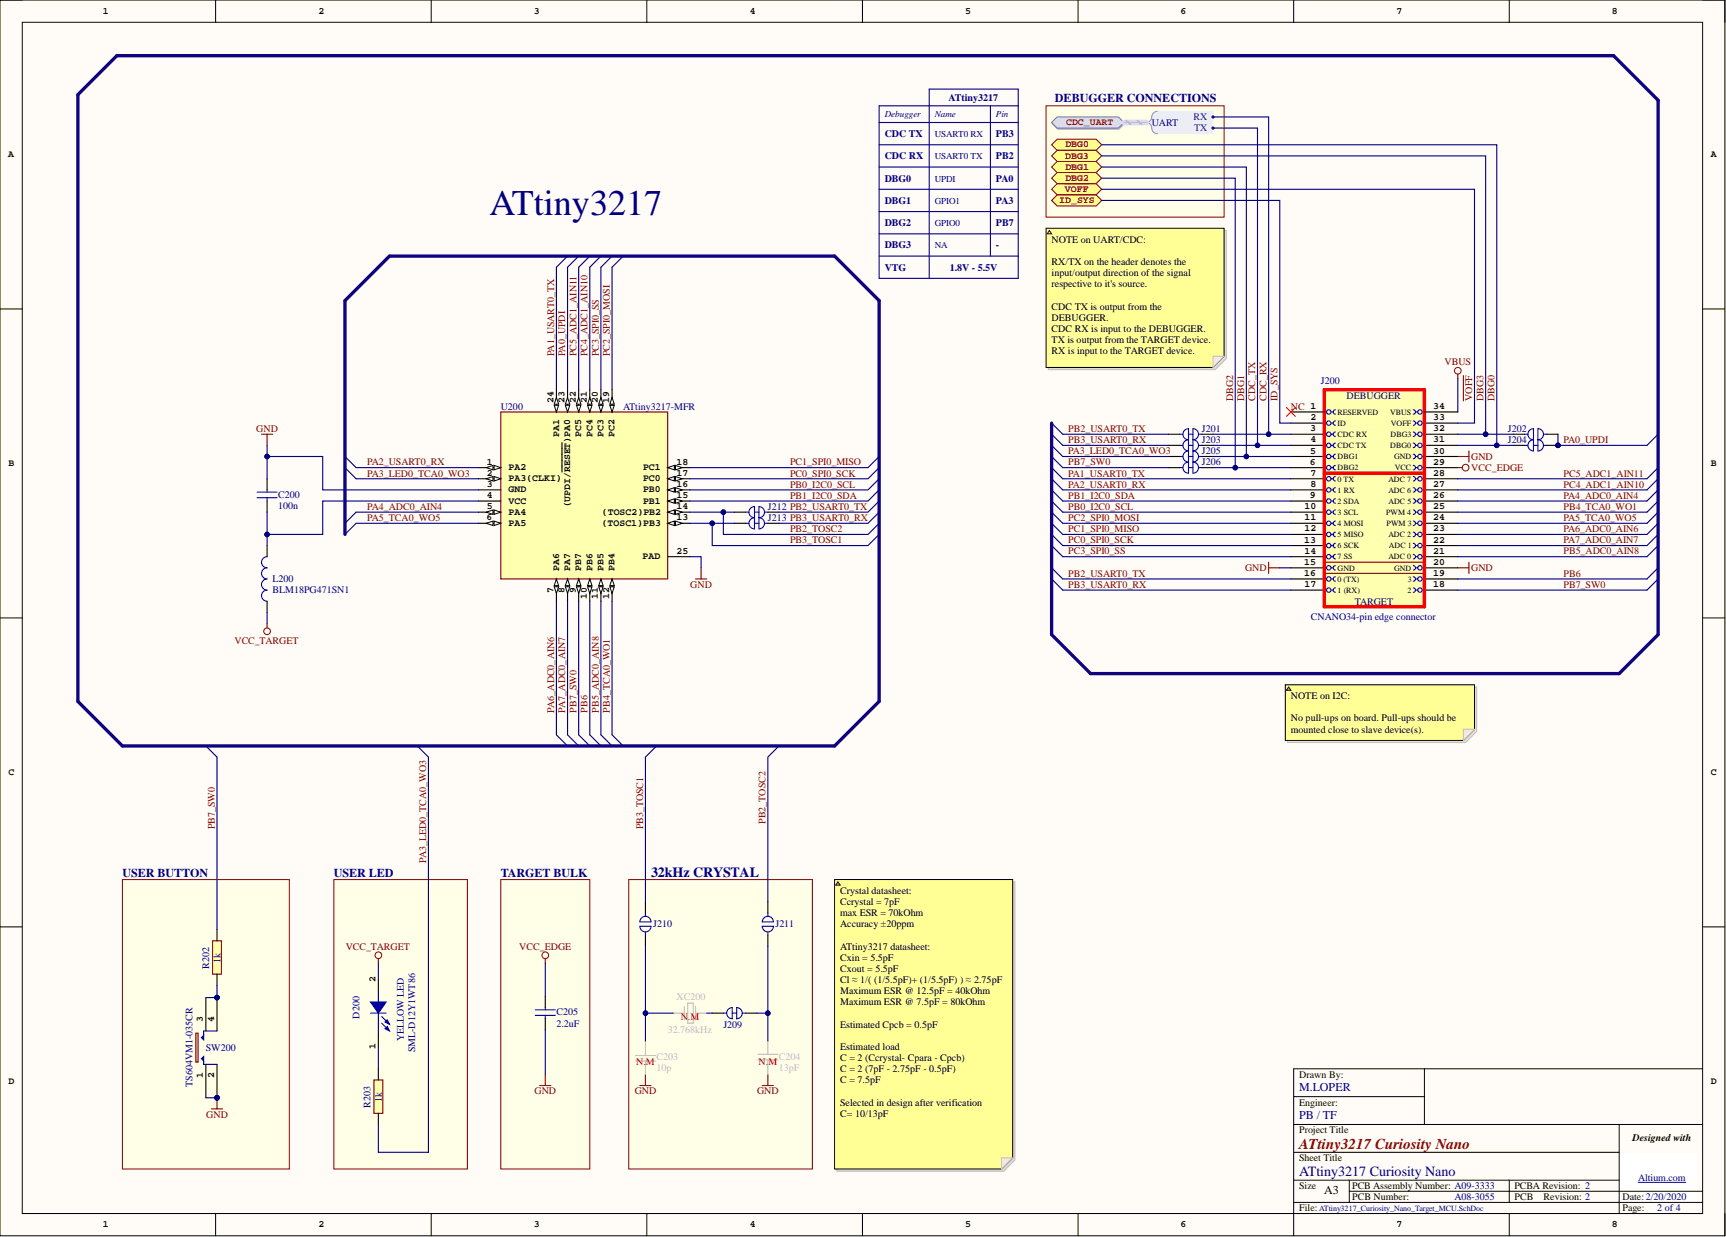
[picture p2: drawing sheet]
<svg xmlns="http://www.w3.org/2000/svg" width="393mm" height="282mm" viewBox="0 0 393 282" stroke-linecap="round" stroke-linejoin="round" font-family="sans-serif">
<defs><g id="words">
<text font-size="8.2" fill="#000080" x="111.6" y="49">ATtiny3217</text>
<text font-size="3.4" fill="#800000" x="296.1" y="261.8">ATtiny3217 CuriosityNano</text>
<g font-size="3.2" fill="#000080">
<text x="148.4" y="199.7">32kHz CRYSTAL</text>
<text x="296.1" y="268">ATtiny3217 Curiosity Nano</text>
</g>
<g font-size="2.7" fill="#000080">
<text x="240.4" y="23.3">DEBUGGER CONNECTIONS</text>
<text x="27.9" y="199.8">USER BUTTON</text>
<text x="76.1" y="199.8">USER LED</text>
<text x="114.1" y="199.8">TARGET BULK</text>
<text x="296.1" y="248.7">M.LOPER</text>
<text x="296.1" y="254.9">PB / TF</text>
</g>
<text font-size="2.7" x="301.8" y="272.1">A3</text>
<g font-size="2.3" fill="#000080">
<text x="216.2" y="23">ATtiny3217</text>
<text x="262.5" y="28.7">UART</text>
<text x="201.6" y="31.2">CDC TX</text>
<text x="227" y="31.2">PB3</text>
<text x="201.6" y="41.4">DBG0</text>
<text x="201.6" y="36.3">CDC RX</text>
<text x="227" y="41.4">PA0</text>
<text x="227" y="36.3">PB2</text>
<text x="201.6" y="46.4">DBG1</text>
<text x="227" y="46.4">PA3</text>
<text x="201.6" y="51.5">DBG2</text>
<text x="227" y="51.5">PB7</text>
<text x="201.6" y="56.6">DBG3</text>
<text x="227" y="56.6">-</text>
<text x="201.6" y="61.7">VTG</text>
<text x="216.5" y="61.7">1.8V - 5.5V</text>
<text x="301" y="87.5">J200</text>
<text x="114.1" y="93.4">U200</text>
<text x="142" y="93.4">ATtiny3217-MFR</text>
<text x="306.9" y="90.8">DEBUGGER</text>
<text x="273.9" y="101">J203</text>
<text x="273.9" y="98.4">J201</text>
<text x="343.6" y="101">J204</text>
<text x="343.6" y="98.4">J202</text>
<text x="273.9" y="103.5">J205</text>
<text x="273.9" y="106">J206</text>
<text x="63.4" y="113.4">C200</text>
<text x="63.4" y="115.9">100n</text>
<text x="175" y="116.2">J212 PB2_USART0_TX</text>
<text x="175" y="118.7">J213 PB3_USART0_RX</text>
<text x="62.1" y="135.2">BLM18PG471SN1</text>
<text x="62.1" y="132.7">L200</text>
<text x="308.7" y="137.8">TARGET</text>
<text x="298.8" y="141.3">CNANO34-pin edge connector</text>
<text x="148.9" y="211.3">J210</text>
<text x="176.8" y="211.3">J211</text>
<text x="47.7" y="220.7" transform="rotate(-90 47.7 220.7)">R202</text>
<text x="50.2" y="219.4" transform="rotate(-90 50.2 219.4)">1k</text>
<text x="81.9" y="232.1" transform="rotate(-90 81.9 232.1)">D200</text>
<text x="126.8" y="233.9">2.2uF</text>
<text x="126.8" y="231.4">C205</text>
<text x="46.9" y="239.5">SW200</text>
<text x="92.1" y="237.2" transform="rotate(-90 92.1 237.2)">YELLOW LED</text>
<text x="94.6" y="239.7" transform="rotate(-90 94.6 239.7)">SML-D12Y1WT86</text>
<text x="164.8" y="234.2">J209</text>
<text x="43.9" y="247.6" transform="rotate(-90 43.9 247.6)">TS604VM1-035CR</text>
<text x="87" y="251.2" transform="rotate(-90 87 251.2)">1k</text>
<text x="84.5" y="252.4" transform="rotate(-90 84.5 252.4)">R203</text>
<text x="373.3" y="269.2">Altium.com</text>
<text x="331.5" y="273.5">A08-3055</text>
<text x="377.7" y="276">2 of 4</text>
</g>
<g font-size="2.3" fill="#003a70">
<text x="272" y="27.4">RX</text>
<text x="272.1" y="29.9">TX</text>
</g>
<g font-size="2.3">
<text x="239.7" y="55.3">NOTE on UART/CDC:</text>
<text x="239.7" y="60.4">RX/TX on the header denotes the</text>
<text x="239.7" y="62.9">input/output direction of the signal</text>
<text x="239.7" y="65.5">respective to it's source.</text>
<text x="239.7" y="70.5">CDC TX is output from the</text>
<text x="239.7" y="73.1">DEBUGGER.</text>
<text x="239.7" y="75.6">CDC RX is input to the DEBUGGER.</text>
<text x="239.7" y="78.1">TX is output from the TARGET device.</text>
<text x="239.7" y="80.7">RX is input to the TARGET device.</text>
<text x="294.2" y="159.3">NOTE on I2C:</text>
<text x="294.2" y="164.4">No pull-ups on board. Pull-ups should be</text>
<text x="294.2" y="166.9">mounted close to slave device(s).</text>
<text x="191.5" y="203.7">Crystal datasheet:</text>
<text x="191.5" y="206.3">Ccrystal = 7pF</text>
<text x="191.5" y="208.8">max ESR = 70kOhm</text>
<text x="191.5" y="211.3">Accuracy ±20ppm</text>
<text x="191.5" y="216.4">ATtiny3217 datasheet:</text>
<text x="191.5" y="218.9">Cxin = 5.5pF</text>
<text x="191.5" y="221.5">Cxout = 5.5pF</text>
<text x="191.5" y="224">Cl ≈ 1/( (1/5.5pF)+ (1/5.5pF) ) ≈ 2.75pF</text>
<text x="191.5" y="226.5">Maximum ESR @ 12.5pF = 40kOhm</text>
<text x="191.5" y="229.1">Maximum ESR @ 7.5pF = 80kOhm</text>
<text x="191.5" y="234.2">Estimated Cpcb = 0.5pF</text>
<text x="191.5" y="239.2">Estimated load</text>
<text x="191.5" y="241.8">C = 2 (Ccrystal- Cpara - Cpcb)</text>
<text x="191.5" y="244.3">C = 2 (7pF - 2.75pF - 0.5pF)</text>
<text x="296.1" y="245.6">Drawn By:</text>
<text x="191.5" y="246.8">C = 7.5pF</text>
<text x="191.5" y="251.9">Selected in design after verification</text>
<text x="296.1" y="251.9">Engineer:</text>
<text x="191.5" y="254.5">C= 10/13pF</text>
<text x="296.1" y="258.3">Project Title</text>
<text x="372" y="260">Designed with</text>
<text x="296.1" y="264.6">Sheet Title</text>
<text x="296.1" y="270.9">Size</text>
<text x="308.2" y="270.9">PCB Assembly Number: A09-3333</text>
<text x="308.2" y="273.5">PCB Number:</text>
<text x="345.2" y="270.9">PCBA Revision: 2</text>
<text x="345.2" y="273.5">PCB</text>
<text x="351.8" y="273.5">Revision: 2</text>
<text x="369.8" y="273.5">Date:2/20/2020</text>
<text x="296.1" y="276">File:</text>
<text x="369.8" y="276">Page:</text>
</g>
<g font-size="2.3" fill="#800000">
<text x="126.3" y="81.2" transform="rotate(-90 126.3 81.2)">PA1_USART0_TX</text>
<text x="128.8" y="81.2" transform="rotate(-90 128.8 81.2)">PA0_UPDI</text>
<text x="131.4" y="81.2" transform="rotate(-90 131.4 81.2)">PC5_ADC1_AIN11</text>
<text x="133.9" y="81.2" transform="rotate(-90 133.9 81.2)">PC4_ADC1_AIN10</text>
<text x="136.4" y="81.2" transform="rotate(-90 136.4 81.2)">PC3_SPI0_SS</text>
<text x="139" y="81.2" transform="rotate(-90 139 81.2)">PC2_SPI0_MOSI</text>
<text x="329.2" y="83.2">VBUS</text>
<text x="281" y="91.3" transform="rotate(-90 281 91.3)">DBG2</text>
<text x="283.5" y="91.3" transform="rotate(-90 283.5 91.3)">DBG1</text>
<text x="286.1" y="91.3" transform="rotate(-90 286.1 91.3)">CDC_TX</text>
<text x="288.6" y="91.3" transform="rotate(-90 288.6 91.3)">CDC_RX</text>
<text x="291.1" y="91.3" transform="rotate(-90 291.1 91.3)">ID_SYS</text>
<text x="294.2" y="93.4">NC 1</text>
<text x="335.5" y="91.3" transform="rotate(-90 335.5 91.3)">VOFF</text>
<text x="338.1" y="91.3" transform="rotate(-90 338.1 91.3)">DBG3</text>
<text x="340.6" y="91.3" transform="rotate(-90 340.6 91.3)">DBG0</text>
<text x="58.4" y="98.4">GND</text>
<text x="243.5" y="98.4">PB2_USART0_TX</text>
<text x="243.5" y="101">PB3_USART0_RX</text>
<text x="356.3" y="101">PA0_UPDI</text>
<text x="83.7" y="106">PA2_USART0_RX</text>
<text x="180.1" y="106">PC1_SPI0_MISO</text>
<text x="243.5" y="103.5">PA3_LED0_TCA0_WO3</text>
<text x="243.5" y="106">PB7_SW0</text>
<text x="335.3" y="104.8">GND</text>
<text x="335.3" y="107.3">VCC_EDGE</text>
<text x="83.7" y="108.6">PA3_LED0_TCA0_WO3</text>
<text x="180.1" y="108.6">PC0_SPI0_SCK</text>
<text x="180.1" y="111.1">PB0_I2C0_SCL</text>
<text x="180.1" y="113.7">PB1_I2C0_SDA</text>
<text x="243.5" y="113.7">PB1_I2C0_SDA</text>
<text x="243.5" y="111.1">PA2_USART0_RX</text>
<text x="243.5" y="108.6">PA1_USART0_TX</text>
<text x="356.3" y="108.6">PC5_ADC1_AIN11</text>
<text x="356.3" y="111.1">PC4_ADC1_AIN10</text>
<text x="356.3" y="113.7">PA4_ADC0_AIN4</text>
<text x="83.7" y="116.2">PA4_ADC0_AIN4</text>
<text x="83.7" y="118.7">PA5_TCA0_WO5</text>
<text x="243.5" y="118.7">PC2_SPI0_MOSI</text>
<text x="243.5" y="116.2">PB0_I2C0_SCL</text>
<text x="356.3" y="116.2">PB4_TCA0_WO1</text>
<text x="356.3" y="118.7">PA5_TCA0_WO5</text>
<text x="180.1" y="121.3">PB2_TOSC2</text>
<text x="180.1" y="123.8">PB3_TOSC1</text>
<text x="243.5" y="123.8">PC0_SPI0_SCK</text>
<text x="243.5" y="121.3">PC1_SPI0_MISO</text>
<text x="356.3" y="121.3">PA6_ADC0_AIN6</text>
<text x="356.3" y="123.8">PA7_ADC0_AIN7</text>
<text x="243.5" y="126.3">PC3_SPI0_SS</text>
<text x="243.5" y="131.4">PB2_USART0_TX</text>
<text x="283.7" y="130.1">GND</text>
<text x="335.3" y="130.1">GND</text>
<text x="356.3" y="131.4">PB6</text>
<text x="356.3" y="126.3">PB5_ADC0_AIN8</text>
<text x="157.3" y="134">GND</text>
<text x="243.5" y="134">PB3_USART0_RX</text>
<text x="356.3" y="134">PB7_SW0</text>
<text x="53.5" y="146.6">VCC_TARGET</text>
<text x="126.3" y="162.4" transform="rotate(-90 126.3 162.4)">PA6_ADC0_AIN6</text>
<text x="128.8" y="162.4" transform="rotate(-90 128.8 162.4)">PA7_ADC0_AIN7</text>
<text x="131.4" y="162.4" transform="rotate(-90 131.4 162.4)">PB7_SW0</text>
<text x="133.9" y="162.4" transform="rotate(-90 133.9 162.4)">PB6</text>
<text x="136.4" y="162.4" transform="rotate(-90 136.4 162.4)">PB5_ADC0_AIN8</text>
<text x="139" y="162.4" transform="rotate(-90 139 162.4)">PB4_TCA0_WO1</text>
<text x="48.9" y="189" transform="rotate(-90 48.9 189)">PB7_SW0</text>
<text x="146.6" y="189" transform="rotate(-90 146.6 189)">PB3_TOSC1</text>
<text x="174.5" y="187.7" transform="rotate(-90 174.5 187.7)">PB2_TOSC2</text>
<text x="97.1" y="196.6" transform="rotate(-90 97.1 196.6)">PA3_LED0_TCA0_WO3</text>
<text x="78.8" y="216.4">VCC_TARGET</text>
<text x="118.3" y="216.4">VCC_EDGE</text>
<text x="121.8" y="249.4">GND</text>
<text x="144.6" y="249.4">GND</text>
<text x="172.5" y="249.4">GND</text>
<text x="47" y="254.7">GND</text>
</g>
<g font-size="2.3" fill="#bfbebc">
<text x="154.2" y="227.8">XC200</text>
<text x="152.2" y="235.4">32.768kHz</text>
<text x="149.6" y="244.1">10p</text>
<text x="149.6" y="241.5">C203</text>
<text x="177.5" y="244.1">13pF</text>
<text x="177.5" y="241.5">C204</text>
</g>
<g font-size="2.3" fill="#f00">
<text x="155.1" y="232.5">N.M</text>
<text x="145" y="242.6">N.M</text>
<text x="172.9" y="242.6">N.M</text>
</g>
<g font-size="2.2">
<text x="23.4" y="3.1">1</text>
<text x="72.6" y="3.1">2</text>
<text x="121.6" y="3.1">3</text>
<text x="170.8" y="3.1">4</text>
<text x="219.9" y="3.1">5</text>
<text x="269" y="3.1">6</text>
<text x="318.2" y="3.1">7</text>
<text x="367.4" y="3.1">8</text>
<text x="1.9" y="35.8">A</text>
<text x="389.9" y="35.8">A</text>
<text x="126.1" y="91.8" transform="rotate(-90 126.1 91.8)">24</text>
<text x="128.7" y="91.8" transform="rotate(-90 128.7 91.8)">23</text>
<text x="131.2" y="91.8" transform="rotate(-90 131.2 91.8)">22</text>
<text x="133.7" y="91.8" transform="rotate(-90 133.7 91.8)">21</text>
<text x="136.3" y="91.8" transform="rotate(-90 136.3 91.8)">20</text>
<text x="138.8" y="91.8" transform="rotate(-90 138.8 91.8)">19</text>
<text x="298.6" y="95.7">2</text>
<text x="326.6" y="95.7">33</text>
<text x="326.6" y="93.2">34</text>
<text x="127.4" y="99.5" transform="rotate(-90 127.4 99.5)">PA1</text>
<text x="132.5" y="99.5" transform="rotate(-90 132.5 99.5)">PC5</text>
<text x="135" y="99.5" transform="rotate(-90 135 99.5)">PC4</text>
<text x="137.5" y="99.5" transform="rotate(-90 137.5 99.5)">PC3</text>
<text x="140.1" y="99.5" transform="rotate(-90 140.1 99.5)">PC2</text>
<text x="298.6" y="98.3">3</text>
<text x="298.6" y="100.8">4</text>
<text x="326.6" y="98.3">32</text>
<text x="326.6" y="100.8">31</text>
<text x="1.9" y="106.2">B</text>
<text x="111" y="105.9">1</text>
<text x="115.9" y="107.1">PA2</text>
<text x="146.5" y="107.1">PC1</text>
<text x="154.2" y="105.9">18</text>
<text x="298.5" y="105.9">6</text>
<text x="298.6" y="103.3">5</text>
<text x="326.6" y="103.3">30</text>
<text x="326.6" y="105.9">29</text>
<text x="389.9" y="106.2">B</text>
<text x="110.9" y="111">3</text>
<text x="111" y="108.4">2</text>
<text x="111" y="113.5">4</text>
<text x="115.9" y="109.7">PA3(CLKI)</text>
<text x="115.9" y="112.2">GND</text>
<text x="146.5" y="112.2">PB0</text>
<text x="146.5" y="109.7">PC0</text>
<text x="154.2" y="113.5">15</text>
<text x="154.2" y="111">16</text>
<text x="154.2" y="108.4">17</text>
<text x="298.5" y="113.5">9</text>
<text x="298.6" y="108.4">7</text>
<text x="298.6" y="111">8</text>
<text x="326.6" y="108.4">28</text>
<text x="326.6" y="111">27</text>
<text x="326.6" y="113.5">26</text>
<text x="110.9" y="118.6">6</text>
<text x="110.9" y="116">5</text>
<text x="115.9" y="114.8">VCC</text>
<text x="115.9" y="117.3">PA4</text>
<text x="115.9" y="119.8">PA5</text>
<text x="129.9" y="115.6" transform="rotate(-90 129.9 115.6)">(UPDI/RESET)PA0</text>
<text x="137.1" y="119.8">(TOSC1)PB3</text>
<text x="137.2" y="117.3">(TOSC2)PB2</text>
<text x="146.5" y="114.8">PB1</text>
<text x="154.2" y="118.6">13</text>
<text x="154.2" y="116">14</text>
<text x="297.3" y="116">10</text>
<text x="297.3" y="118.6">11</text>
<text x="326.6" y="118.6">24</text>
<text x="326.6" y="116">25</text>
<text x="297.2" y="123.6">13</text>
<text x="297.3" y="121.1">12</text>
<text x="326.6" y="121.1">23</text>
<text x="326.6" y="123.6">22</text>
<text x="127.4" y="130.1" transform="rotate(-90 127.4 130.1)">PA6</text>
<text x="129.9" y="130.1" transform="rotate(-90 129.9 130.1)">PA7</text>
<text x="132.5" y="130.1" transform="rotate(-90 132.5 130.1)">PB7</text>
<text x="135" y="130.1" transform="rotate(-90 135 130.1)">PB6</text>
<text x="137.5" y="130.1" transform="rotate(-90 137.5 130.1)">PB5</text>
<text x="140.1" y="130.1" transform="rotate(-90 140.1 130.1)">PB4</text>
<text x="146.5" y="127.4">PAD</text>
<text x="154.2" y="126.2">25</text>
<text x="297.2" y="128.7">15</text>
<text x="297.2" y="131.2">16</text>
<text x="297.3" y="126.2">14</text>
<text x="326.6" y="126.2">21</text>
<text x="326.6" y="128.7">20</text>
<text x="326.6" y="131.2">19</text>
<text x="126.1" y="135.1" transform="rotate(-90 126.1 135.1)">7</text>
<text x="128.7" y="135.1" transform="rotate(-90 128.7 135.1)">8</text>
<text x="131.2" y="135.2" transform="rotate(-90 131.2 135.2)">9</text>
<text x="133.7" y="136.4" transform="rotate(-90 133.7 136.4)">10</text>
<text x="136.3" y="136.4" transform="rotate(-90 136.3 136.4)">11</text>
<text x="138.8" y="136.4" transform="rotate(-90 138.8 136.4)">12</text>
<text x="297.3" y="133.8">17</text>
<text x="326.6" y="133.8">18</text>
<text x="1.9" y="176.6">C</text>
<text x="389.9" y="176.6">C</text>
<text x="85.6" y="223.8" transform="rotate(-90 85.6 223.8)">2</text>
<text x="46.2" y="232.9" transform="rotate(-90 46.2 232.9)">3</text>
<text x="48.8" y="232.9" transform="rotate(-90 48.8 232.9)">4</text>
<text x="85.6" y="239.1" transform="rotate(-90 85.6 239.1)">1</text>
<text x="46.2" y="245.7" transform="rotate(-90 46.2 245.7)">1</text>
<text x="48.8" y="245.7" transform="rotate(-90 48.8 245.7)">2</text>
<text x="1.9" y="247">D</text>
<text x="389.9" y="247">D</text>
<text x="23.4" y="279.7">1</text>
<text x="72.6" y="279.7">2</text>
<text x="121.6" y="279.7">3</text>
<text x="170.8" y="279.7">4</text>
<text x="219.9" y="279.7">5</text>
<text x="269" y="279.7">6</text>
<text x="318.2" y="279.7">7</text>
<text x="367.4" y="279.7">8</text>
</g>
<g font-size="2.2" fill="#800000">
<text x="243" y="28.5">CDC_UART</text>
<text x="242.8" y="33.6">DBG0</text>
<text x="242.7" y="36.1">DBG3</text>
<text x="242.8" y="38.7">DBG1</text>
<text x="242.8" y="41.2">DBG2</text>
<text x="241.4" y="46.3">ID_SYS</text>
<text x="242.7" y="43.7">VOFF</text>
</g>
<g font-size="2.1" fill="#000080">
<text x="201.6" y="26.7">Debugger</text>
<text x="213" y="26.7">Name</text>
<text x="227" y="26.7">Pin</text>
<text x="213" y="31.3">USART0 RX</text>
<text x="213" y="41.4">UPDI</text>
<text x="213" y="36.3">USART0 TX</text>
<text x="213" y="46.5">GPIO1</text>
<text x="213" y="51.5">GPIO0</text>
<text x="213" y="56.6">NA</text>
</g>
<g font-size="1.8">
<text x="304.8" y="94.5">RESERVED</text>
<text x="316.8" y="94.5">VBUS</text>
<text x="304.8" y="99.6">CDC RX</text>
<text x="304.8" y="97">ID</text>
<text x="316.9" y="99.6">DBG3</text>
<text x="317" y="97">VOFF</text>
<text x="304.8" y="102.1">CDC TX</text>
<text x="304.8" y="104.7">DBG1</text>
<text x="304.8" y="107.2">DBG2</text>
<text x="316.8" y="102.1">DBG0</text>
<text x="317.7" y="104.7">GND</text>
<text x="317.9" y="107.2">VCC</text>
<text x="304.8" y="109.7">0 TX</text>
<text x="304.8" y="112.3">1 RX</text>
<text x="316.4" y="109.7">ADC 7</text>
<text x="316.4" y="112.3">ADC 6</text>
<text x="304.8" y="114.8">2 SDA</text>
<text x="304.8" y="117.3">3 SCL</text>
<text x="304.8" y="119.9">4 MOSI</text>
<text x="315.9" y="117.3">PWM 4</text>
<text x="316" y="119.9">PWM 3</text>
<text x="316.5" y="114.8">ADC 5</text>
<text x="304.8" y="122.4">5 MISO</text>
<text x="304.8" y="124.9">6 SCK</text>
<text x="316.4" y="122.4">ADC 2</text>
<text x="316.5" y="124.9">ADC 1</text>
<text x="304.8" y="127.5">7 SS</text>
<text x="304.8" y="130">GND</text>
<text x="316.4" y="127.5">ADC 0</text>
<text x="317.7" y="130">GND</text>
<text x="304.8" y="132.6">0 (TX)</text>
<text x="304.8" y="135.1">1 (RX)</text>
<text x="320.7" y="135.1">2</text>
<text x="320.8" y="132.6">3</text>
</g>
<text font-size="1.8" fill="#000080" x="300.7" y="275.9">ATtiny3217_Curiosity_Nano_Target_MCU.SchDoc</text>
</g></defs>
<path d="M0 0h393.1v281.6h-393.1z" fill-rule="evenodd" fill="#fffcf8"/>
<path d="M0 0h393.1v281.6h-393.1z" fill="none" stroke="#000" stroke-width=".23"/>
<path d="M5.1 5.1h382.9v271.4h-382.9z" fill-rule="evenodd" fill="#fffcf8"/>
<g fill="none" stroke="#000" stroke-width=".23">
<path d="M0 0h5.1M5.1 5.1h382.9v271.4h-382.9zM49.1 0v5.1M98.3 0v5.1M147.4 0v5.1M196.5 0v5.1M245.7 0v5.1M294.8 0v5.1M344 0v5.1M388 0h5.1v5.1M0 70.4h5.1M388 70.4h5.1"/>
<path d="M0 140.8h5.1M388 140.8h5.1M0 211.2h5.1M388 211.2h5.1M49.1 276.5v5.1M98.3 276.5v5.1M147.4 276.5v5.1M196.5 276.5v5.1M245.7 276.5v5.1M294.8 276.5v5.1M344 276.5v5.1M393.1 276.5v5.1"/>
</g>
<path d="M369 262.8h17.8v11.2h-17.8z" fill-rule="evenodd" fill="#fff"/>
<path d="M369 262.8h17.8v11.2h-17.8z" fill="none" stroke="#fff" stroke-width=".23"/>
<path d="M294.8 249.9h29.8M294.8 256.2h93.2M324.6 243.5v12.7M369 256.2v20.3M388 243.5h-93.2v33M294.8 262.6h74.2M294.8 274h93.2M294.8 268.9h74.2M307.5 268.9v5.1M307.5 271.5h80.5M344 268.9v5.1" fill="none" stroke="#000" stroke-width=".23"/>
<path d="M373.3 269.4h10.9" fill="none" stroke="#000080" stroke-width=".23"/>
<path d="M27.9 200.4h38v66h-38z" fill-rule="evenodd" fill="#ffffe8"/>
<path d="M27.9 200.4h38v66h-38z" fill="none" stroke="#800000" stroke-width=".23"/>
<path d="M76.1 200.4h30.4v66h-30.4z" fill-rule="evenodd" fill="#ffffe8"/>
<path d="M76.1 200.4h30.4v66h-30.4z" fill="none" stroke="#800000" stroke-width=".23"/>
<path d="M114.1 200.4h20.3v66h-20.3z" fill-rule="evenodd" fill="#ffffe8"/>
<path d="M114.1 200.4h20.3v66h-20.3z" fill="none" stroke="#800000" stroke-width=".23"/>
<path d="M143.3 200.4h41.8v66h-41.8z" fill-rule="evenodd" fill="#ffffe8"/>
<path d="M143.3 200.4h41.8v66h-41.8z" fill="none" stroke="#800000" stroke-width=".23"/>
<path d="M238.4 24.1h40.6v25.4h-40.6z" fill-rule="evenodd" fill="#ffffe8"/>
<g fill="none" stroke="#800000" stroke-width=".23">
<path d="M238.4 24.1h40.6v25.4h-40.6z"/>
<circle cx="60.9" cy="143.8" r=".76"/>
</g>
<path d="M136.9 58.4l-2.5 2.5M142 58.4l-2.5 2.5M78.6 104l2.6 2.6M78.6 106.6l2.6 2.5M81.2 119.2l-2.6 2.6M81.2 116.7l-2.6 2.5M126.8 167.4l2.5 2.6M129.3 167.4l2.6 2.6M131.9 167.4l2.5 2.6M134.4 167.4l2.5 2.6M136.9 167.4l2.6 2.6M139.5 167.4l2.5 2.6" fill="none" stroke="#000080" stroke-width=".25"/>
<path d="M59.6 98.9h2.5M60.9 98.9v2.6M60.9 142.1v1" fill="none" stroke="#800000" stroke-width=".25"/>
<path d="M58.6 113.4h4.5M58.6 112.1h4.5M60.9 111.6v.5M60.9 113.4v.8" fill="none" stroke="#00f" stroke-width=".25"/>
<path d="M60.9 109.1v2.5M60.9 114.2v2.5" fill="none" stroke="#000" stroke-width=".25"/>
<path d="M85.2 246.1h2v7.6h-2z" fill-rule="evenodd" fill="#ffffb0"/>
<path d="M86.2 218.4v1M48.2 252.7h2.5M49.5 250.1v2.6M85.2 246.1h2v7.6h-2z" fill="none" stroke="#800000" stroke-width=".25"/>
<path d="M86.2 243.5v2.6M86.2 253.7v2.5" fill="none" stroke="#000" stroke-width=".25"/>
<circle cx="86.2" cy="217.7" r=".76" fill="none" stroke="#800000" stroke-width=".23"/>
<path d="M139.5 58.4l-2.6 2.5M46.9 170l2.6 2.5M95.1 170l2.5 2.5" fill="none" stroke="#000080" stroke-width=".25"/>
<circle cx="49.5" cy="250.1" r=".51" fill="#000080"/>
<circle cx="49.5" cy="250.1" r=".51" fill="none" stroke="#000080" stroke-width=".23"/>
<path d="M377.9 129.4l-2.6 2.5M377.9 131.9l-2.6 2.6" fill="none" stroke="#000080" stroke-width=".25"/>
<path d="M48.4 214.4h2.1v7.6h-2.1z" fill-rule="evenodd" fill="#ffffb0"/>
<path d="M48.4 214.4h2.1v7.6h-2.1z" fill="none" stroke="#800000" stroke-width=".25"/>
<path d="M49.5 211.8v2.6M49.5 222v2.5" fill="none" stroke="#000" stroke-width=".25"/>
<g fill="none" stroke="#000080" stroke-width=".25">
<path d="M239.7 106.6l2.5 2.5M239.7 109.1l2.5 2.5M239.7 111.6l2.5 2.6M239.7 114.2l2.5 2.5M239.7 116.7l2.5 2.5M239.7 119.2l2.5 2.6M377.9 119.2l-2.6 2.6M377.9 116.7l-2.6 2.5M377.9 114.2l-2.6 2.5M377.9 111.6l-2.6 2.6M377.9 109.1l-2.6 2.5M377.9 106.6l-2.6 2.5"/>
<path d="M239.7 121.8l2.5 2.5M239.7 124.3l2.5 2.6M239.7 129.4l2.5 2.5M239.7 131.9l2.5 2.6M377.9 124.3l-2.6 2.6M377.9 121.8l-2.6 2.5"/>
</g>
<path d="M84.5 230.9h3.5M86.2 225.8v2.5M86.2 230.9v5" fill="none" stroke="#00f" stroke-width=".25"/>
<path d="M84.5 228.3h3.5l-1.8 2.6z" fill-rule="evenodd" fill="#00f"/>
<path d="M84.5 228.3h3.5l-1.8 2.6z" fill="none" stroke="#00f" stroke-width=".25"/>
<path d="M88.3 233.9l.5 1-1.1-.5z" fill-rule="evenodd" fill="#00f"/>
<path d="M88.3 233.9l.5 1-1.1-.5z" fill="none" stroke="#00f" stroke-width=".25"/>
<path d="M88.3 232.4l.5 1-1.1-.5z" fill-rule="evenodd" fill="#00f"/>
<path d="M87 231.6l1.5 1.5M87 233.1l1.5 1.6M88.3 232.4l.5 1-1.1-.5z" fill="none" stroke="#00f" stroke-width=".25"/>
<path d="M86.2 223.3v2.5M86.2 235.9v2.6" fill="none" stroke="#000" stroke-width=".25"/>
<circle cx="49.5" cy="227.3" r=".51" fill="#000080"/>
<circle cx="49.5" cy="227.3" r=".51" fill="none" stroke="#000080" stroke-width=".23"/>
<circle cx="49.5" cy="250.1" r=".51" fill="#000080"/>
<circle cx="49.5" cy="250.1" r=".51" fill="none" stroke="#000080" stroke-width=".23"/>
<path d="M44.6 235.4h.5v6.6h-.5z" fill-rule="evenodd" fill="#ffffb0"/>
<path d="M44.6 235.4h.5v6.6h-.5z" fill="none" stroke="#800000" stroke-width=".25"/>
<path d="M46.4 240.8v1l-.5-.5z" fill-rule="evenodd" fill="#00f"/>
<path d="M46.4 240.8v1l-.5-.5z" fill="none" stroke="#00f" stroke-width=".25"/>
<path d="M46.4 235.9v1.1l-.5-.6z" fill-rule="evenodd" fill="#00f"/>
<path d="M46.4 235.9v1.1l-.5-.6zM49.5 234.9h-3.1v1M46.4 241.8v.7h3.1" fill="none" stroke="#00f" stroke-width=".25"/>
<path d="M46.9 227.3v7.6M49.5 227.3v7.6M46.9 242.5v7.6" fill="none" stroke="#000" stroke-width=".25"/>
<circle cx="49.5" cy="227.3" r=".51" fill="#000080"/>
<circle cx="49.5" cy="227.3" r=".51" fill="none" stroke="#000080" stroke-width=".23"/>
<path d="M49.5 242.5v7.6" fill="none" stroke="#000" stroke-width=".25"/>
<circle cx="49.5" cy="250.1" r=".51" fill="#000080"/>
<circle cx="49.5" cy="250.1" r=".51" fill="none" stroke="#000080" stroke-width=".23"/>
<path d="M332.2 104h2.6M334.8 102.8v2.5M289.1 129.4h2.5M289.1 128.1v2.6M332.2 129.4h2.6M334.8 128.1v2.6M123 247.4h2.5M124.3 244.8v2.6" fill="none" stroke="#800000" stroke-width=".25"/>
<path d="M239.7 96.4l2.5 2.5M239.7 98.9l2.5 2.6M377.9 98.9l-2.6 2.6M239.7 101.5l2.5 2.5M239.7 104l2.5 2.6" fill="none" stroke="#000080" stroke-width=".25"/>
<path d="M60.9 126.9a1.27 1.27 0 0 0-1.3 1.2 1.27 1.27 0 0 0 1.3 1.3 1.27 1.27 0 0 0-1.3 1.3 1.27 1.27 0 0 0 1.3 1.2 1.27 1.27 0 0 0-1.3 1.3 1.27 1.27 0 0 0 1.3 1.3 1.27 1.27 0 0 0-1.3 1.2 1.27 1.27 0 0 0 1.3 1.3M122 231.4h4.6M122 230.1h4.6M124.3 229.6v.5M124.3 231.4v.7" fill="none" stroke="#00f" stroke-width=".25"/>
<path d="M60.9 124.3v2.6M60.9 137v2.5M124.3 227.1v2.5M124.3 232.1v2.6" fill="none" stroke="#000" stroke-width=".25"/>
<path d="M240.9 31.7h8.9l1.3 1.3-1.3 1.3h-8.9l-1.2-1.3z" fill-rule="evenodd" fill="#ffff80"/>
<path d="M240.9 31.7h8.9l1.3 1.3-1.3 1.3h-8.9l-1.2-1.3z" fill="none" stroke="#800000" stroke-width=".23"/>
<path d="M241.1 26.9h13.9l1.3 1.3-1.3 1.2h-13.9l-1.3-1.2z" fill-rule="evenodd" fill="#bac0ca"/>
<path d="M241.1 26.9h13.9l1.3 1.3-1.3 1.2h-13.9l-1.3-1.2z" fill="none" stroke="#a6acb6" stroke-width=".23"/>
<path d="M240.9 26.6h14l1.2 1.3-1.2 1.3h-14l-1.2-1.3z" fill-rule="evenodd" fill="#d5e4ff"/>
<path d="M240.9 26.6h14l1.2 1.3-1.2 1.3h-14l-1.2-1.3z" fill="none" stroke="#71809b" stroke-width=".23"/>
<path d="M263.1 25.5l.7-.1h12.6v5.1h-12.6a1.31 1.31 0 0 1-1.3-1.6l-.3-.6-.7-.4a1.89 1.89 0 0 0 1.1-1.9z" fill-rule="evenodd" fill="#edf2fb"/>
<path d="M263.1 25.5l.7-.1h12.6v5.1h-12.6a1.31 1.31 0 0 1-1.3-1.6l-.3-.6-.7-.4a1.89 1.89 0 0 0 1.1-1.9z" fill="none" stroke="#edf2fb" stroke-width=".23"/>
<path d="M263.8 25.4a1.44 1.44 0 0 0-1.4 1.7 1.26 1.26 0 0 1-1.2 .8 1.44 1.44 0 0 1 1.3 1.7 1.27 1.27 0 0 0 1.3 .9" fill="none" stroke="#8f9ec9" stroke-width=".25"/>
<circle cx="276.4" cy="29.2" r=".26" fill="#003a70"/>
<circle cx="276.4" cy="29.2" r=".26" fill="none" stroke="#003a70" stroke-width=".23"/>
<circle cx="276.4" cy="26.6" r=".26" fill="#003a70"/>
<circle cx="276.4" cy="26.6" r=".26" fill="none" stroke="#003a70" stroke-width=".23"/>
<path d="M240.9 36.8h8.9l1.3 1.3-1.3 1.2h-8.9l-1.2-1.2z" fill-rule="evenodd" fill="#ffff80"/>
<path d="M240.9 36.8h8.9l1.3 1.3-1.3 1.2h-8.9l-1.2-1.2z" fill="none" stroke="#800000" stroke-width=".23"/>
<path d="M240.9 34.3h8.9l1.3 1.2-1.3 1.3h-8.9l-1.2-1.3z" fill-rule="evenodd" fill="#ffff80"/>
<path d="M240.9 34.3h8.9l1.3 1.2-1.3 1.3h-8.9l-1.2-1.3z" fill="none" stroke="#800000" stroke-width=".23"/>
<path d="M240.9 39.3h8.9l1.3 1.3-1.3 1.3h-8.9l-1.2-1.3z" fill-rule="evenodd" fill="#ffff80"/>
<path d="M240.9 39.3h8.9l1.3 1.3-1.3 1.3h-8.9l-1.2-1.3z" fill="none" stroke="#800000" stroke-width=".23"/>
<path d="M240.9 41.9h8.9l1.3 1.2-1.3 1.3h-8.9l-1.2-1.3z" fill-rule="evenodd" fill="#ffff80"/>
<path d="M240.9 41.9h8.9l1.3 1.2-1.3 1.3h-8.9l-1.2-1.3z" fill="none" stroke="#800000" stroke-width=".23"/>
<path d="M242.7 41.9h5.3" fill="none" stroke="#800000" stroke-width=".25"/>
<path d="M240.9 44.4h8.9l1.3 1.3-1.3 1.2h-8.9l-1.2-1.2z" fill-rule="evenodd" fill="#ffff80"/>
<g fill="none" stroke="#800000" stroke-width=".23">
<path d="M240.9 44.4h8.9l1.3 1.3-1.3 1.2h-8.9l-1.2-1.2z"/>
<circle cx="332.2" cy="84.5" r=".76"/>
</g>
<path d="M332.2 85.2v1.1M333.5 85.6v5.7M158.5 131.9h2.5M159.8 129.4v2.5" fill="none" stroke="#800000" stroke-width=".25"/>
<path d="M239.7 96.4v48.2l8.8 8.9h120.5l8.9-8.9v-121.8l-10.2-10.1h-341.1l-8.8 8.9v138.2l10.1 10.2h162.3l10.2-10.2v-91.3l-10.2-10.1h-101.4l-10.2 10.1v53.3" fill="none" stroke="#11037f" stroke-width=".76"/>
<path d="M129.3 58.4l-2.5 2.5M131.9 58.4l-2.6 2.5M134.4 58.4l-2.5 2.5" fill="none" stroke="#000080" stroke-width=".25"/>
<path d="M301.8 88.8h22.8v49.5h-22.8z" fill-rule="evenodd" fill="#ffffb0"/>
<path d="M301.8 88.8h22.8v49.5h-22.8zM301.8 128.1h22.8M301.8 130.7h22.8" fill="none" stroke="#800000" stroke-width=".25"/>
<g fill="none" stroke="#00f" stroke-width=".25">
<path d="M268.8 98.9h.8M270.1 97.9l.8-.2v5.1a1.27 1.27 0 0 1-1.3-1.3 1.27 1.27 0 0 1 1.3-1.3 1.27 1.27 0 0 1-1.3-.9 1.27 1.27 0 0 1 .5-1.4zM270.9 98.9h1M271.9 97.7a1.27 1.27 0 0 1 1.2 1.2 1.27 1.27 0 0 1-1.2 1.3 1.27 1.27 0 0 1 1.2 1.3 1.27 1.27 0 0 1-1.2 1.3zM273.1 98.9h.8M301.8 98.9h.5M301.8 96.4h.5M303.3 98.9h.5M303.3 96.4h.5M303.3 93.9h.5M304.3 98.4a.51 .51 0 0 0-.5 .5 .51 .51 0 0 0 .5 .6M304.3 95.9a.51 .51 0 0 0-.5 .5 .51 .51 0 0 0 .5 .5"/>
<path d="M304.3 93.4a.51 .51 0 0 0-.5 .5 .51 .51 0 0 0 .5 .5M322.1 98.4a.51 .51 0 0 1 .5 .5 .51 .51 0 0 1-.5 .6M322.1 95.9a.51 .51 0 0 1 .5 .5 .51 .51 0 0 1-.5 .5M322.1 93.4a.51 .51 0 0 1 .5 .5 .51 .51 0 0 1-.5 .5M322.6 98.9h.5M322.6 96.4h.5M322.6 93.9h.5M324.1 98.9h.5M324.1 96.4h.5M268.8 101.5h.8M270.9 101.5h1M273.1 101.5h.8"/>
<path d="M301.8 101.5h.5M301.8 104h.5M301.8 106.6h.5M301.8 111.6h.5M301.8 114.2h.5M301.8 109.1h.5M301.8 116.7h.5M301.8 119.2h.5M303.3 101.5h.5M303.3 104h.5M303.3 106.6h.5M303.3 111.6h.5"/>
<path d="M303.3 114.2h.5M303.3 109.1h.5M303.3 116.7h.5M303.3 119.2h.5M304.3 101a.51 .51 0 0 0-.5 .5 .51 .51 0 0 0 .5 .5M304.3 103.5a.51 .51 0 0 0-.5 .5 .51 .51 0 0 0 .5 .5M304.3 106a.51 .51 0 0 0-.5 .6 .51 .51 0 0 0 .5 .5M304.3 108.6a.51 .51 0 0 0-.5 .5 .51 .51 0 0 0 .5 .5M304.3 111.1a.51 .51 0 0 0-.5 .5 .51 .51 0 0 0 .5 .5M304.3 113.7a.51 .51 0 0 0-.5 .5 .51 .51 0 0 0 .5 .5M304.3 116.2a.51 .51 0 0 0-.5 .5 .51 .51 0 0 0 .5 .5M304.3 118.7a.51 .51 0 0 0-.5 .5 .51 .51 0 0 0 .5 .5"/>
<path d="M322.1 106a.51 .51 0 0 1 .5 .6 .51 .51 0 0 1-.5 .5M322.1 108.6a.51 .51 0 0 1 .5 .5 .51 .51 0 0 1-.5 .5M322.1 111.1a.51 .51 0 0 1 .5 .5 .51 .51 0 0 1-.5 .5M322.1 113.7a.51 .51 0 0 1 .5 .5 .51 .51 0 0 1-.5 .5M322.1 118.7a.51 .51 0 0 1 .5 .5 .51 .51 0 0 1-.5 .5M322.1 103.5a.51 .51 0 0 1 .5 .5 .51 .51 0 0 1-.5 .5M322.1 101a.51 .51 0 0 1 .5 .5 .51 .51 0 0 1-.5 .5M322.1 116.2a.51 .51 0 0 1 .5 .5 .51 .51 0 0 1-.5 .5M322.6 101.5h.5M322.6 104h.5M322.6 106.6h.5M322.6 111.6h.5"/>
<path d="M322.6 114.2h.5M322.6 109.1h.5M322.6 116.7h.5M322.6 119.2h.5M324.1 101.5h.5M324.1 104h.5M324.1 106.6h.5M324.1 111.6h.5M324.1 114.2h.5M324.1 109.1h.5M324.1 116.7h.5M324.1 119.2h.5"/>
<path d="M301.8 121.8h.5M301.8 124.3h.5M301.8 126.9h.5M301.8 129.4h.5M301.8 131.9h.5M301.8 134.5h.5M303.3 121.8h.5M303.3 124.3h.5M303.3 126.9h.5M303.3 129.4h.5M303.3 131.9h.5M303.3 134.5h.5"/>
<path d="M304.3 121.3a.51 .51 0 0 0-.5 .5 .51 .51 0 0 0 .5 .5M304.3 123.8a.51 .51 0 0 0-.5 .5 .51 .51 0 0 0 .5 .5M304.3 126.3a.51 .51 0 0 0-.5 .6 .51 .51 0 0 0 .5 .5M304.3 128.9a.51 .51 0 0 0-.5 .5 .51 .51 0 0 0 .5 .5M304.3 131.4a.51 .51 0 0 0-.5 .5 .51 .51 0 0 0 .5 .5M304.3 134a.51 .51 0 0 0-.5 .5 .51 .51 0 0 0 .5 .5M322.1 121.3a.51 .51 0 0 1 .5 .5 .51 .51 0 0 1-.5 .5M322.1 123.8a.51 .51 0 0 1 .5 .5 .51 .51 0 0 1-.5 .5M322.1 126.3a.51 .51 0 0 1 .5 .6 .51 .51 0 0 1-.5 .5M322.1 128.9a.51 .51 0 0 1 .5 .5 .51 .51 0 0 1-.5 .5M322.1 131.4a.51 .51 0 0 1 .5 .5 .51 .51 0 0 1-.5 .5M322.1 134a.51 .51 0 0 1 .5 .5 .51 .51 0 0 1-.5 .5"/>
<path d="M322.6 121.8h.5M322.6 124.3h.5M322.6 126.9h.5M322.6 129.4h.5M322.6 131.9h.5M322.6 134.5h.5M324.1 121.8h.5M324.1 124.3h.5M324.1 126.9h.5M324.1 129.4h.5M324.1 131.9h.5M324.1 134.5h.5"/>
<circle cx="302.8" cy="93.9" r=".51"/>
<circle cx="302.8" cy="96.4" r=".51"/>
<circle cx="302.8" cy="98.9" r=".51"/>
<circle cx="323.6" cy="93.9" r=".51"/>
<circle cx="323.6" cy="96.4" r=".51"/>
<circle cx="323.6" cy="98.9" r=".51"/>
<circle cx="302.8" cy="119.2" r=".51"/>
<circle cx="302.8" cy="114.2" r=".51"/>
<circle cx="302.8" cy="116.7" r=".51"/>
<circle cx="302.8" cy="111.6" r=".51"/>
<circle cx="302.8" cy="101.5" r=".51"/>
<circle cx="302.8" cy="109.1" r=".51"/>
<circle cx="302.8" cy="104" r=".51"/>
<circle cx="302.8" cy="106.6" r=".51"/>
<circle cx="323.6" cy="119.2" r=".51"/>
<circle cx="323.6" cy="111.6" r=".51"/>
<circle cx="323.6" cy="116.7" r=".51"/>
<circle cx="323.6" cy="114.2" r=".51"/>
<circle cx="323.6" cy="101.5" r=".51"/>
<circle cx="323.6" cy="106.6" r=".51"/>
<circle cx="323.6" cy="109.1" r=".51"/>
<circle cx="323.6" cy="104" r=".51"/>
<circle cx="302.8" cy="124.3" r=".51"/>
<circle cx="302.8" cy="126.9" r=".51"/>
<circle cx="302.8" cy="121.8" r=".51"/>
<circle cx="302.8" cy="129.4" r=".51"/>
<circle cx="302.8" cy="131.9" r=".51"/>
<circle cx="302.8" cy="134.5" r=".51"/>
<circle cx="323.6" cy="124.3" r=".51"/>
<circle cx="323.6" cy="121.8" r=".51"/>
<circle cx="323.6" cy="126.9" r=".51"/>
<circle cx="323.6" cy="129.4" r=".51"/>
<circle cx="323.6" cy="131.9" r=".51"/>
<circle cx="323.6" cy="134.5" r=".51"/>
</g>
<g fill="none" stroke="#000" stroke-width=".25">
<path d="M266.3 98.9h2.5M273.9 98.9h2.5M294.2 98.9h7.6M294.2 96.4h7.6M294.2 93.9h7.6M324.6 98.9h7.6M324.6 96.4h7.6M324.6 93.9h7.6M266.3 101.5h2.5M273.9 101.5h2.5M294.2 101.5h7.6M294.2 104h7.6"/>
<path d="M294.2 106.6h7.6M294.2 109.1h7.6M294.2 111.6h7.6M294.2 114.2h7.6M294.2 116.7h7.6M294.2 119.2h7.6M324.6 101.5h7.6M324.6 104h7.6M324.6 106.6h7.6M324.6 109.1h7.6M324.6 111.6h7.6M324.6 114.2h7.6"/>
<path d="M324.6 116.7h7.6M324.6 119.2h7.6M294.2 121.8h7.6M294.2 124.3h7.6M294.2 126.9h7.6M294.2 129.4h7.6M294.2 131.9h7.6M294.2 134.5h7.6M324.6 121.8h7.6M324.6 124.3h7.6M324.6 126.9h7.6M324.6 129.4h7.6"/>
<path d="M324.6 131.9h7.6M324.6 134.5h7.6"/>
</g>
<path d="M301.8 88.8h22.8v49.5h-22.8zM301.8 107.8h22.8" fill="none" stroke="#f00" stroke-width=".76"/>
<circle cx="355.1" cy="101.5" r=".51" fill="#000080"/>
<circle cx="355.1" cy="101.5" r=".51" fill="none" stroke="#000080" stroke-width=".23"/>
<path d="M347.4 101.5h.8M348.7 100.5l.8-.3v2.6a1.27 1.27 0 0 1-1.2-.9 1.27 1.27 0 0 1 .4-1.4zM349.5 101.5h1M350.5 100.2a1.27 1.27 0 0 1 1.3 1.3 1.27 1.27 0 0 1-1.3 1.3zM351.8 101.5h.7" fill="none" stroke="#00f" stroke-width=".25"/>
<path d="M344.9 101.5h2.5M352.5 101.5h2.6" fill="none" stroke="#000" stroke-width=".25"/>
<circle cx="355.1" cy="101.5" r=".51" fill="#000080"/>
<circle cx="355.1" cy="101.5" r=".51" fill="none" stroke="#000080" stroke-width=".23"/>
<g fill="none" stroke="#00f" stroke-width=".25">
<path d="M347.4 98.9h.8M348.7 97.9l.8-.2v2.5a1.27 1.27 0 0 1-1.2-.9 1.27 1.27 0 0 1 .4-1.4zM350.5 97.7a1.27 1.27 0 0 1 1.3 1.2 1.27 1.27 0 0 1-1.3 1.3zM351.8 98.9h.7M169.9 116.7h.8M169.9 119.2h.8M171.2 115.7l.7-.3v5.1a1.27 1.27 0 0 1-1.2-1.3 1.27 1.27 0 0 1 1.2-1.2 1.27 1.27 0 0 1-1.2-.9 1.27 1.27 0 0 1 .5-1.4zM171.9 116.7h1.1M171.9 119.2h1.1M173 115.4a1.27 1.27 0 0 1 1.2 1.3 1.27 1.27 0 0 1-1.2 1.3 1.27 1.27 0 0 1 1.2 1.2 1.27 1.27 0 0 1-1.2 1.3zM174.2 116.7h.8M174.2 119.2h.8"/>
<path d="M268.8 104h.8M268.8 106.6h.8M270.1 103l.8-.2v5a1.27 1.27 0 0 1-1.3-1.2 1.27 1.27 0 0 1 1.3-1.3 1.27 1.27 0 0 1-1.3-.9 1.27 1.27 0 0 1 .5-1.4zM270.9 104h1M270.9 106.6h1M271.9 102.8a1.27 1.27 0 0 1 1.2 1.2 1.27 1.27 0 0 1-1.2 1.3 1.27 1.27 0 0 1 1.2 1.3 1.27 1.27 0 0 1-1.2 1.2zM273.1 104h.8M273.1 106.6h.8M145.8 211.1h2.6a1.27 1.27 0 0 1-1.3 1.2 1.27 1.27 0 0 1-1.3-1.2zM146.3 209a1.27 1.27 0 0 1 1.4-.1 1.27 1.27 0 0 1 .7 1.2h-2.6l.1-.4zM147.1 208v.8M147.1 212.3v.8"/>
<path d="M173.7 211.1h2.6a1.27 1.27 0 0 1-1.3 1.2 1.27 1.27 0 0 1-1.3-1.2zM174.2 209a1.27 1.27 0 0 1 1.4-.1 1.27 1.27 0 0 1 .7 1.2h-2.6l.1-.4zM175 208v.8M175 212.3v.8M164.8 230.9h.8M166.1 229.8l.8-.2v2.5a1.27 1.27 0 0 1-1.2-.8 1.27 1.27 0 0 1 .4-1.5zM166.9 230.9h1M167.9 229.6a1.27 1.27 0 0 1 1.3 1.3 1.27 1.27 0 0 1-1.3 1.2zM169.2 230.9h.7"/>
</g>
<g fill="none" stroke="#000" stroke-width=".25">
<path d="M344.9 98.9h2.5M352.5 98.9h2.6M167.4 116.7h2.5M167.4 119.2h2.5M175 116.7h2.5M175 119.2h2.5M266.3 104h2.5M266.3 106.6h2.5M273.9 104h2.5M273.9 106.6h2.5M147.1 205.5v2.5M147.1 213.1v2.5"/>
<path d="M175 205.5v2.5M175 213.1v2.5M162.3 230.9h2.5M169.9 230.9h2.6"/>
</g>
<path d="M332.2 106.6h1M124.3 218.4v1M145.8 247.4h2.6M147.1 244.8v2.6M173.7 247.4h2.6M175 244.8v2.6" fill="none" stroke="#800000" stroke-width=".25"/>
<path d="M293.2 92.9l2 2M295.2 92.9l-2 2" fill="none" stroke="#f00" stroke-width=".23"/>
<g fill="none" stroke="#bfbebc" stroke-width=".25">
<path d="M147.1 237.2v3.3M153.4 230.9h2.6M156 229.3v3.1M156.7 228.6h1.3v4.5h-1.3zM158.5 229.3v3.1M158.5 230.9h2.5M175 237.2v3M144.8 240.5h4.6M144.8 241.8h4.6M147.1 241.8v3M172.7 241.5h4.6M172.7 240.2h4.6"/>
<path d="M175 241.5v3.3"/>
</g>
<g fill="none" stroke="#800000" stroke-width=".23">
<circle cx="334" cy="106.6" r=".76"/>
<circle cx="124.3" cy="217.7" r=".76"/>
</g>
<path d="M200.4 27.9h31.7M200.4 38.1h31.7M200.4 33h31.7M225.7 24.1v34.3M232.1 24.1h-31.7v39.3h31.7v-43.1h-20.3v43.1M200.4 43.1h31.7M200.4 48.2h31.7M200.4 53.3h31.7M200.4 58.4h31.7" fill="none" stroke="#0c0087" stroke-width=".25"/>
<path d="M114.1 93.9h38.1v38h-38.1z" fill-rule="evenodd" fill="#ffffb0"/>
<path d="M114.1 93.9h38.1v38h-38.1z" fill="none" stroke="#800000" stroke-width=".25"/>
<path d="M109.1 106.6h5" fill="none" stroke="#000" stroke-width=".25"/>
<path d="M112.6 106l1.5 .6-1.5 .5z" fill="#f8fcff"/>
<path d="M112.6 106l1.5 .6-1.5 .5z" fill="none" stroke="#000" stroke-width=".23"/>
<path d="M110.8 106.6l1.5-.6v1.1z" fill="#f8fcff"/>
<path d="M110.8 106.6l1.5-.6v1.1z" fill="none" stroke="#000" stroke-width=".23"/>
<path d="M109.1 109.1h5" fill="none" stroke="#000" stroke-width=".25"/>
<path d="M112.6 108.6l1.5 .5-1.5 .5z" fill="#f8fcff"/>
<path d="M112.6 108.6l1.5 .5-1.5 .5z" fill="none" stroke="#000" stroke-width=".23"/>
<path d="M110.8 109.1l1.5-.5v1z" fill="#f8fcff"/>
<path d="M110.8 109.1l1.5-.5v1z" fill="none" stroke="#000" stroke-width=".23"/>
<path d="M109.1 111.6h5M109.1 114.2h5M109.1 116.7h5" fill="none" stroke="#000" stroke-width=".25"/>
<path d="M112.6 116.2l1.5 .5-1.5 .5z" fill="#f8fcff"/>
<path d="M112.6 116.2l1.5 .5-1.5 .5z" fill="none" stroke="#000" stroke-width=".23"/>
<path d="M110.8 116.7l1.5-.5v1z" fill="#f8fcff"/>
<path d="M110.8 116.7l1.5-.5v1z" fill="none" stroke="#000" stroke-width=".23"/>
<path d="M109.1 119.2h5" fill="none" stroke="#000" stroke-width=".25"/>
<path d="M112.6 118.7l1.5 .5-1.5 .5z" fill="#f8fcff"/>
<path d="M112.6 118.7l1.5 .5-1.5 .5z" fill="none" stroke="#000" stroke-width=".23"/>
<path d="M110.8 119.2l1.5-.5v1z" fill="#f8fcff"/>
<path d="M110.8 119.2l1.5-.5v1z" fill="none" stroke="#000" stroke-width=".23"/>
<path d="M126.8 131.9v5.1" fill="none" stroke="#000" stroke-width=".25"/>
<path d="M126.8 131.9l.5 1.5h-1z" fill="#f8fcff"/>
<path d="M126.8 131.9l.5 1.5h-1z" fill="none" stroke="#000" stroke-width=".23"/>
<path d="M126.3 133.7h1l-.5 1.5z" fill="#f8fcff"/>
<path d="M126.3 133.7h1l-.5 1.5z" fill="none" stroke="#000" stroke-width=".23"/>
<path d="M129.3 131.9v5.1" fill="none" stroke="#000" stroke-width=".25"/>
<path d="M129.3 131.9l.5 1.5h-1z" fill="#f8fcff"/>
<path d="M129.3 131.9l.5 1.5h-1z" fill="none" stroke="#000" stroke-width=".23"/>
<path d="M128.8 133.7h1l-.5 1.5z" fill="#f8fcff"/>
<path d="M128.8 133.7h1l-.5 1.5z" fill="none" stroke="#000" stroke-width=".23"/>
<path d="M131.9 131.9v5.1" fill="none" stroke="#000" stroke-width=".25"/>
<path d="M131.9 131.9l.5 1.5h-1z" fill="#f8fcff"/>
<path d="M131.9 131.9l.5 1.5h-1z" fill="none" stroke="#000" stroke-width=".23"/>
<path d="M131.4 133.7h1l-.5 1.5z" fill="#f8fcff"/>
<path d="M131.4 133.7h1l-.5 1.5z" fill="none" stroke="#000" stroke-width=".23"/>
<path d="M134.4 131.9v5.1" fill="none" stroke="#000" stroke-width=".25"/>
<path d="M134.4 131.9l.5 1.5h-1z" fill="#f8fcff"/>
<path d="M134.4 131.9l.5 1.5h-1z" fill="none" stroke="#000" stroke-width=".23"/>
<path d="M133.9 133.7h1l-.5 1.5z" fill="#f8fcff"/>
<path d="M133.9 133.7h1l-.5 1.5z" fill="none" stroke="#000" stroke-width=".23"/>
<path d="M136.9 131.9v5.1" fill="none" stroke="#000" stroke-width=".25"/>
<path d="M136.9 131.9l.6 1.5h-1.1z" fill="#f8fcff"/>
<path d="M136.9 131.9l.6 1.5h-1.1z" fill="none" stroke="#000" stroke-width=".23"/>
<path d="M136.4 133.7h1.1l-.6 1.5z" fill="#f8fcff"/>
<path d="M136.4 133.7h1.1l-.6 1.5z" fill="none" stroke="#000" stroke-width=".23"/>
<path d="M139.5 131.9v5.1" fill="none" stroke="#000" stroke-width=".25"/>
<path d="M139.5 131.9l.5 1.5h-1z" fill="#f8fcff"/>
<path d="M139.5 131.9l.5 1.5h-1z" fill="none" stroke="#000" stroke-width=".23"/>
<path d="M139 133.7h1l-.5 1.5z" fill="#f8fcff"/>
<path d="M139 133.7h1l-.5 1.5z" fill="none" stroke="#000" stroke-width=".23"/>
<path d="M152.2 119.2h5" fill="none" stroke="#000" stroke-width=".25"/>
<path d="M152.2 119.2l1.5-.5v1z" fill="#f8fcff"/>
<path d="M152.2 119.2l1.5-.5v1z" fill="none" stroke="#000" stroke-width=".23"/>
<path d="M153.9 118.7l1.6 .5-1.6 .5z" fill="#f8fcff"/>
<path d="M153.9 118.7l1.6 .5-1.6 .5z" fill="none" stroke="#000" stroke-width=".23"/>
<path d="M152.2 116.7h5" fill="none" stroke="#000" stroke-width=".25"/>
<path d="M152.2 116.7l1.5-.5v1z" fill="#f8fcff"/>
<path d="M152.2 116.7l1.5-.5v1z" fill="none" stroke="#000" stroke-width=".23"/>
<path d="M153.9 116.2l1.6 .5-1.6 .5z" fill="#f8fcff"/>
<path d="M153.9 116.2l1.6 .5-1.6 .5z" fill="none" stroke="#000" stroke-width=".23"/>
<path d="M152.2 114.2h5" fill="none" stroke="#000" stroke-width=".25"/>
<path d="M152.2 114.2l1.5-.5v1z" fill="#f8fcff"/>
<path d="M152.2 114.2l1.5-.5v1z" fill="none" stroke="#000" stroke-width=".23"/>
<path d="M153.9 113.7l1.6 .5-1.6 .5z" fill="#f8fcff"/>
<path d="M153.9 113.7l1.6 .5-1.6 .5z" fill="none" stroke="#000" stroke-width=".23"/>
<path d="M152.2 111.6h5" fill="none" stroke="#000" stroke-width=".25"/>
<path d="M152.2 111.6l1.5-.5v1z" fill="#f8fcff"/>
<path d="M152.2 111.6l1.5-.5v1z" fill="none" stroke="#000" stroke-width=".23"/>
<path d="M153.9 111.1l1.6 .5-1.6 .5z" fill="#f8fcff"/>
<path d="M153.9 111.1l1.6 .5-1.6 .5z" fill="none" stroke="#000" stroke-width=".23"/>
<path d="M152.2 109.1h5" fill="none" stroke="#000" stroke-width=".25"/>
<path d="M152.2 109.1l1.5-.5v1z" fill="#f8fcff"/>
<path d="M152.2 109.1l1.5-.5v1z" fill="none" stroke="#000" stroke-width=".23"/>
<path d="M153.9 108.6l1.6 .5-1.6 .5z" fill="#f8fcff"/>
<path d="M153.9 108.6l1.6 .5-1.6 .5z" fill="none" stroke="#000" stroke-width=".23"/>
<path d="M152.2 106.6h5" fill="none" stroke="#000" stroke-width=".25"/>
<path d="M152.2 106.6l1.5-.6v1.1z" fill="#f8fcff"/>
<path d="M152.2 106.6l1.5-.6v1.1z" fill="none" stroke="#000" stroke-width=".23"/>
<path d="M153.9 106l1.6 .6-1.6 .5z" fill="#f8fcff"/>
<path d="M153.9 106l1.6 .6-1.6 .5z" fill="none" stroke="#000" stroke-width=".23"/>
<path d="M139.5 88.8v5.1" fill="none" stroke="#000" stroke-width=".25"/>
<path d="M139 92.4h1l-.5 1.5z" fill="#f8fcff"/>
<path d="M139 92.4h1l-.5 1.5z" fill="none" stroke="#000" stroke-width=".23"/>
<path d="M139.5 90.6l.5 1.5h-1z" fill="#f8fcff"/>
<path d="M139.5 90.6l.5 1.5h-1z" fill="none" stroke="#000" stroke-width=".23"/>
<path d="M136.9 88.8v5.1" fill="none" stroke="#000" stroke-width=".25"/>
<path d="M136.4 92.4h1.1l-.6 1.5z" fill="#f8fcff"/>
<path d="M136.4 92.4h1.1l-.6 1.5z" fill="none" stroke="#000" stroke-width=".23"/>
<path d="M136.9 90.6l.6 1.5h-1.1z" fill="#f8fcff"/>
<path d="M136.9 90.6l.6 1.5h-1.1z" fill="none" stroke="#000" stroke-width=".23"/>
<path d="M134.4 88.8v5.1" fill="none" stroke="#000" stroke-width=".25"/>
<path d="M133.9 92.4h1l-.5 1.5z" fill="#f8fcff"/>
<path d="M133.9 92.4h1l-.5 1.5z" fill="none" stroke="#000" stroke-width=".23"/>
<path d="M134.4 90.6l.5 1.5h-1z" fill="#f8fcff"/>
<path d="M134.4 90.6l.5 1.5h-1z" fill="none" stroke="#000" stroke-width=".23"/>
<path d="M131.9 88.8v5.1" fill="none" stroke="#000" stroke-width=".25"/>
<path d="M131.4 92.4h1l-.5 1.5z" fill="#f8fcff"/>
<path d="M131.4 92.4h1l-.5 1.5z" fill="none" stroke="#000" stroke-width=".23"/>
<path d="M131.9 90.6l.5 1.5h-1z" fill="#f8fcff"/>
<path d="M131.9 90.6l.5 1.5h-1z" fill="none" stroke="#000" stroke-width=".23"/>
<path d="M129.3 88.8v5.1" fill="none" stroke="#000" stroke-width=".25"/>
<path d="M128.8 92.4h1l-.5 1.5z" fill="#f8fcff"/>
<path d="M128.8 92.4h1l-.5 1.5z" fill="none" stroke="#000" stroke-width=".23"/>
<path d="M129.3 90.6l.5 1.5h-1z" fill="#f8fcff"/>
<path d="M129.3 90.6l.5 1.5h-1z" fill="none" stroke="#000" stroke-width=".23"/>
<path d="M126.8 88.8v5.1M128.1 100.8v6.8" fill="none" stroke="#000" stroke-width=".25"/>
<path d="M126.3 92.4h1l-.5 1.5z" fill="#f8fcff"/>
<path d="M126.3 92.4h1l-.5 1.5z" fill="none" stroke="#000" stroke-width=".23"/>
<path d="M126.8 90.6l.5 1.5h-1z" fill="#f8fcff"/>
<path d="M126.8 90.6l.5 1.5h-1z" fill="none" stroke="#000" stroke-width=".23"/>
<path d="M152.2 126.9h5" fill="none" stroke="#000" stroke-width=".25"/>
<g fill="none" stroke="#000080" stroke-width=".25">
<path d="M134.4 60.9v27.9M136.9 60.9v27.9M139.5 60.9v27.9M81.2 106.6h27.9M81.2 109.1h27.9M81.2 116.7h27.9M81.2 119.2h27.9M126.8 137v30.4M129.3 137v30.4M131.9 137v30.4M134.4 137v30.4M136.9 137v30.4"/>
<path d="M139.5 137v30.4M46.9 250.1h2.6"/>
</g>
<circle cx="49.5" cy="250.1" r=".51" fill="#000080"/>
<circle cx="49.5" cy="250.1" r=".51" fill="none" stroke="#000080" stroke-width=".23"/>
<path d="M49.5 224.5v2.8h-2.6" fill="none" stroke="#000080" stroke-width=".25"/>
<circle cx="49.5" cy="227.3" r=".51" fill="#000080"/>
<circle cx="49.5" cy="227.3" r=".51" fill="none" stroke="#000080" stroke-width=".23"/>
<g fill="none" stroke="#000080" stroke-width=".25">
<path d="M251.1 35.5h87.5v63.4h-6.4M242.2 98.9h24.1M242.2 119.2h52M242.2 116.7h52M242.2 114.2h52M242.2 111.6h52M242.2 109.1h52M242.2 101.5h24.1M242.2 104h24.1M242.2 106.6h24.1M332.2 119.2h43.1M332.2 116.7h43.1"/>
<path d="M332.2 114.2h43.1M332.2 111.6h43.1M332.2 109.1h43.1M242.2 126.9h52M242.2 124.3h52M242.2 121.8h52M291.6 129.4h2.6M332.2 126.9h43.1M332.2 124.3h43.1M332.2 121.8h43.1M332.2 134.5h43.1M332.2 131.9h43.1"/>
<path d="M97.6 172.5v90.1h-11.4v-6.4M86.2 219.4v3.9M86.2 238.5v5"/>
</g>
<circle cx="338.6" cy="98.9" r=".51" fill="#000080"/>
<circle cx="338.6" cy="98.9" r=".51" fill="none" stroke="#000080" stroke-width=".23"/>
<path d="M276.4 29.2h10.2v72.3" fill="none" stroke="#000080" stroke-width=".25"/>
<circle cx="286.6" cy="101.5" r=".51" fill="#000080"/>
<circle cx="286.6" cy="101.5" r=".51" fill="none" stroke="#000080" stroke-width=".23"/>
<path d="M276.4 26.6h12.7v72.3" fill="none" stroke="#000080" stroke-width=".25"/>
<circle cx="289.1" cy="98.9" r=".51" fill="#000080"/>
<circle cx="289.1" cy="98.9" r=".51" fill="none" stroke="#000080" stroke-width=".23"/>
<path d="M251.1 40.6h30.4v66" fill="none" stroke="#000080" stroke-width=".25"/>
<circle cx="281.5" cy="106.6" r=".51" fill="#000080"/>
<circle cx="281.5" cy="106.6" r=".51" fill="none" stroke="#000080" stroke-width=".23"/>
<path d="M251.1 38.1h32.9v65.9" fill="none" stroke="#000080" stroke-width=".25"/>
<circle cx="284" cy="104" r=".51" fill="#000080"/>
<circle cx="284" cy="104" r=".51" fill="none" stroke="#000080" stroke-width=".23"/>
<path d="M251.1 33h90v68.5h-8.9M251.1 43.1h84.9v53.3h-3.8M49.5 172.5v39.3M124.3 219.4v7.7M124.3 234.7v10.1" fill="none" stroke="#000080" stroke-width=".25"/>
<circle cx="341.1" cy="101.5" r=".51" fill="#000080"/>
<circle cx="341.1" cy="101.5" r=".51" fill="none" stroke="#000080" stroke-width=".23"/>
<path d="M251.1 45.7h40.5v50.7h2.6M332.2 86.3v7.6M60.9 101.5v7.6" fill="none" stroke="#000080" stroke-width=".25"/>
<circle cx="60.9" cy="104" r=".51" fill="#000080"/>
<circle cx="60.9" cy="104" r=".51" fill="none" stroke="#000080" stroke-width=".23"/>
<path d="M126.8 60.9v27.9M129.3 60.9v27.9M131.9 60.9v27.9M60.9 116.7v7.6M157.2 126.9h2.6v2.5" fill="none" stroke="#000080" stroke-width=".25"/>
<circle cx="60.9" cy="121.8" r=".51" fill="#000080"/>
<circle cx="60.9" cy="121.8" r=".51" fill="none" stroke="#000080" stroke-width=".23"/>
<path d="M60.9 104h12.6v7.6h35.6" fill="none" stroke="#000080" stroke-width=".25"/>
<circle cx="60.9" cy="104" r=".51" fill="#000080"/>
<circle cx="60.9" cy="104" r=".51" fill="none" stroke="#000080" stroke-width=".23"/>
<path d="M109.1 114.2h-35.6v7.6h-12.6" fill="none" stroke="#000080" stroke-width=".25"/>
<circle cx="60.9" cy="121.8" r=".51" fill="#000080"/>
<circle cx="60.9" cy="121.8" r=".51" fill="none" stroke="#000080" stroke-width=".23"/>
<path d="M341.1 101.5h3.8M60.9 139.5v2.6" fill="none" stroke="#000080" stroke-width=".25"/>
<circle cx="341.1" cy="101.5" r=".51" fill="#000080"/>
<circle cx="341.1" cy="101.5" r=".51" fill="none" stroke="#000080" stroke-width=".23"/>
<path d="M276.4 98.9h17.8" fill="none" stroke="#000080" stroke-width=".25"/>
<circle cx="289.1" cy="98.9" r=".51" fill="#000080"/>
<circle cx="289.1" cy="98.9" r=".51" fill="none" stroke="#000080" stroke-width=".23"/>
<path d="M276.4 104h17.8" fill="none" stroke="#000080" stroke-width=".25"/>
<circle cx="284" cy="104" r=".51" fill="#000080"/>
<circle cx="284" cy="104" r=".51" fill="none" stroke="#000080" stroke-width=".23"/>
<path d="M276.4 106.6h17.8" fill="none" stroke="#000080" stroke-width=".25"/>
<circle cx="281.5" cy="106.6" r=".51" fill="#000080"/>
<circle cx="281.5" cy="106.6" r=".51" fill="none" stroke="#000080" stroke-width=".23"/>
<path d="M276.4 101.5h17.8" fill="none" stroke="#000080" stroke-width=".25"/>
<circle cx="286.6" cy="101.5" r=".51" fill="#000080"/>
<circle cx="286.6" cy="101.5" r=".51" fill="none" stroke="#000080" stroke-width=".23"/>
<path d="M338.6 98.9h6.3" fill="none" stroke="#000080" stroke-width=".25"/>
<circle cx="338.6" cy="98.9" r=".51" fill="#000080"/>
<circle cx="338.6" cy="98.9" r=".51" fill="none" stroke="#000080" stroke-width=".23"/>
<path d="M355.1 98.9v2.6h20.2" fill="none" stroke="#000080" stroke-width=".25"/>
<circle cx="355.1" cy="101.5" r=".51" fill="#000080"/>
<circle cx="355.1" cy="101.5" r=".51" fill="none" stroke="#000080" stroke-width=".23"/>
<path d="M161 230.9h1.3M172.5 230.9h2.5v6.3" fill="none" stroke="#000080" stroke-width=".25"/>
<circle cx="175" cy="230.9" r=".51" fill="#000080"/>
<circle cx="175" cy="230.9" r=".51" fill="none" stroke="#000080" stroke-width=".23"/>
<path d="M147.1 230.9v6.3" fill="none" stroke="#000080" stroke-width=".25"/>
<circle cx="147.1" cy="230.9" r=".51" fill="#000080"/>
<circle cx="147.1" cy="230.9" r=".51" fill="none" stroke="#000080" stroke-width=".23"/>
<path d="M175 215.6v15.3" fill="none" stroke="#000080" stroke-width=".25"/>
<circle cx="175" cy="230.9" r=".51" fill="#000080"/>
<circle cx="175" cy="230.9" r=".51" fill="none" stroke="#000080" stroke-width=".23"/>
<path d="M147.1 215.6v15.3h6.3" fill="none" stroke="#000080" stroke-width=".25"/>
<circle cx="147.1" cy="230.9" r=".51" fill="#000080"/>
<circle cx="147.1" cy="230.9" r=".51" fill="none" stroke="#000080" stroke-width=".23"/>
<path d="M157.2 116.7h10.2M200.4 111.6l-2.6 2.6h-40.6M200.4 109.1l-2.6 2.5h-40.6M200.4 106.6l-2.6 2.5h-40.6M200.4 104l-2.6 2.6h-40.6M200.4 116.7l-2.6 2.5h-20.3M200.4 114.2l-2.6 2.5h-20.3M149.6 170l-2.5 2.5v33M177.5 170l-2.5 2.5v33" fill="none" stroke="#000080" stroke-width=".25"/>
<circle cx="164.8" cy="116.7" r=".51" fill="#000080"/>
<circle cx="164.8" cy="116.7" r=".51" fill="none" stroke="#000080" stroke-width=".23"/>
<path d="M157.2 119.2h10.2" fill="none" stroke="#000080" stroke-width=".25"/>
<circle cx="162.3" cy="119.2" r=".51" fill="#000080"/>
<circle cx="162.3" cy="119.2" r=".51" fill="none" stroke="#000080" stroke-width=".23"/>
<path d="M162.3 119.2v5.1h35.5l2.6-2.5" fill="none" stroke="#000080" stroke-width=".25"/>
<circle cx="162.3" cy="119.2" r=".51" fill="#000080"/>
<circle cx="162.3" cy="119.2" r=".51" fill="none" stroke="#000080" stroke-width=".23"/>
<path d="M164.8 116.7v5.1h33l2.6-2.6M242.2 131.9h52M242.2 134.5h52" fill="none" stroke="#000080" stroke-width=".25"/>
<path d="M256.1 27.9h5.1" fill="none" stroke="#cbdaff" stroke-width="1.3"/>
<path d="M256.7 27.5l1 .9M259.2 27.5l1 .9" fill="none" stroke="#adbce7" stroke-width=".38"/>
<path d="M256.1 27.9h5.1" fill="none" stroke="#adbce7" stroke-width=".25"/>
<circle cx="164.8" cy="116.7" r=".51" fill="#000080"/>
<circle cx="164.8" cy="116.7" r=".51" fill="none" stroke="#000080" stroke-width=".23"/>
<path d="M238.9 52.5h40.6v29.2l-2.6 2.5h-38z" fill-rule="evenodd" fill="#e0ddd7"/>
<path d="M238.9 52.5h40.6v29.2l-2.6 2.5h-38z" fill="none" stroke="#bfbdba" stroke-width=".23"/>
<path d="M238.4 52h40.6v29.2l-2.6 2.5h-38z" fill-rule="evenodd" fill="#ffff96"/>
<path d="M238.4 52h40.6v29.2l-2.6 2.5h-38z" fill="none" stroke="#000" stroke-width=".23"/>
<path d="M276.4 81.2h2.6l-2.6 2.5z" fill="#f2f0d8"/>
<path d="M276.4 81.2h2.6l-2.6 2.5z" fill="none" stroke="#bfbdba" stroke-width=".23"/>
<path d="M239.2 52.5l.5 .8h-1.1z" fill="#ffcc78"/>
<path d="M239.2 52.5l.5 .8h-1.1z" fill="none" stroke="#300" stroke-width=".23"/>
<path d="M293.4 156.5h43.1v10.2l-2.5 2.5h-40.6z" fill-rule="evenodd" fill="#e0ddd7"/>
<path d="M293.4 156.5h43.1v10.2l-2.5 2.5h-40.6z" fill="none" stroke="#bfbdba" stroke-width=".23"/>
<path d="M292.9 156h43.1v10.2l-2.5 2.5h-40.6z" fill-rule="evenodd" fill="#ffff96"/>
<path d="M292.9 156h43.1v10.2l-2.5 2.5h-40.6z" fill="none" stroke="#000" stroke-width=".23"/>
<path d="M333.5 166.2h2.5l-2.5 2.5z" fill="#f2f0d8"/>
<path d="M333.5 166.2h2.5l-2.5 2.5z" fill="none" stroke="#bfbdba" stroke-width=".23"/>
<path d="M293.7 156.5l.5 .8h-1z" fill="#ffcc78"/>
<path d="M293.7 156.5l.5 .8h-1z" fill="none" stroke="#300" stroke-width=".23"/>
<path d="M190.7 200.9h40.6v63.4l-2.5 2.6h-38.1z" fill-rule="evenodd" fill="#e0ddd7"/>
<path d="M190.7 200.9h40.6v63.4l-2.5 2.6h-38.1z" fill="none" stroke="#bfbdba" stroke-width=".23"/>
<path d="M190.2 200.4h40.6v63.4l-2.6 2.6h-38z" fill-rule="evenodd" fill="#ffff96"/>
<path d="M190.2 200.4h40.6v63.4l-2.6 2.6h-38z" fill="none" stroke="#000" stroke-width=".23"/>
<path d="M228.2 263.8h2.6l-2.6 2.6z" fill="#f2f0d8"/>
<path d="M228.2 263.8h2.6l-2.6 2.6z" fill="none" stroke="#bfbdba" stroke-width=".23"/>
<path d="M191 200.9l.5 .8h-1z" fill="#ffcc78"/>
<path d="M191 200.9l.5 .8h-1z" fill="none" stroke="#300" stroke-width=".23"/>
<use href="#words"/>
</svg>
